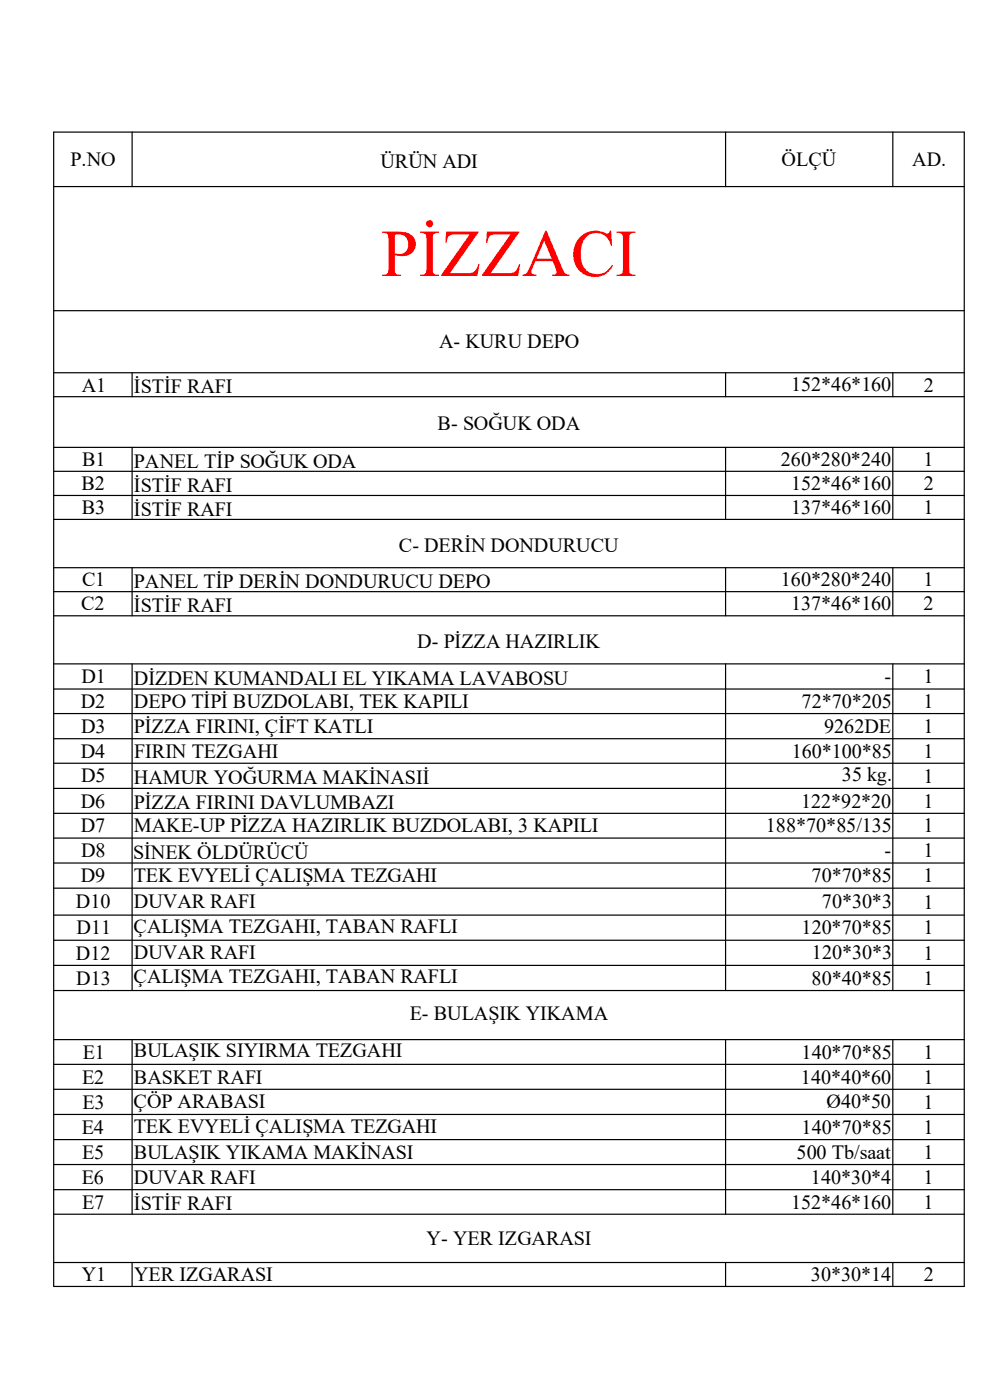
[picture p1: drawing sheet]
<svg xmlns="http://www.w3.org/2000/svg" width="210mm" height="297mm" viewBox="0 0 210 297" stroke-linecap="round" stroke-linejoin="round" font-family="sans-serif">
<defs><g id="words">
<text font-size="14.2" fill="#f00" x="80.8" y="58.5">PİZZACI</text>
<g font-size="4.3">
<text x="14.9" y="35.2">P.NO</text>
<text x="80.7" y="35.6">ÜRÜN ADI</text>
<text x="165.8" y="35.2">ÖLÇÜ</text>
<text x="193.5" y="35.2">AD.</text>
<text x="93.1" y="73.9">A- KURU DEPO</text>
<text x="17.4" y="83.1">A1</text>
<text x="28.4" y="83.4">İSTİF RAFI</text>
<text x="167.8" y="83">152*46*160</text>
<text x="196" y="83.1">2</text>
<text x="92.8" y="91.3">B- SOĞUK ODA</text>
<text x="17.4" y="98.9">B1</text>
<text x="28.4" y="99.2">PANEL TİP SOĞUK ODA</text>
<text x="165.6" y="98.8">260*280*240</text>
<text x="195.9" y="98.9">1</text>
<text x="17.3" y="104">B2</text>
<text x="28.4" y="104.3">İSTİF RAFI</text>
<text x="167.8" y="104">152*46*160</text>
<text x="196" y="104">2</text>
<text x="17.4" y="109.1">B3</text>
<text x="28.4" y="109.4">İSTİF RAFI</text>
<text x="167.8" y="109">137*46*160</text>
<text x="195.9" y="109.1">1</text>
<text x="84.6" y="117.1">C- DERİN DONDURUCU</text>
<text x="17.4" y="124.4">C1</text>
<text x="28.4" y="124.7">PANEL TİP DERİN DONDURUCU DEPO</text>
<text x="165.6" y="124.4">160*280*240</text>
<text x="195.9" y="124.4">1</text>
<text x="17.2" y="129.5">C2</text>
<text x="28.4" y="129.8">İSTİF RAFI</text>
<text x="167.8" y="129.5">137*46*160</text>
<text x="195.9" y="129.5">2</text>
<text x="88.5" y="137.5">D- PİZZA HAZIRLIK</text>
<text x="17.3" y="144.9">D1</text>
<text x="28.4" y="145.2">DİZDEN KUMANDALI EL YIKAMA LAVABOSU</text>
<text x="187.7" y="144.9">-</text>
<text x="195.9" y="144.9">1</text>
<text x="17.1" y="150.2">D2</text>
<text x="17.2" y="155.4">D3</text>
<text x="28.4" y="150.2">DEPO TİPİ BUZDOLABI, TEK KAPILI</text>
<text x="28.4" y="155.4">PİZZA FIRINI, ÇİFT KATLI</text>
<text x="170" y="150.2">72*70*205</text>
<text x="174.8" y="155.4">9262DE</text>
<text x="195.9" y="150.2">1</text>
<text x="195.9" y="155.5">1</text>
<text x="17.1" y="160.7">D4</text>
<text x="28.4" y="160.7">FIRIN TEZGAHI</text>
<text x="167.9" y="160.7">160*100*85</text>
<text x="195.9" y="160.7">1</text>
<text x="17.2" y="166">D5</text>
<text x="28.4" y="166.4">HAMUR YOĞURMA MAKİNASIİ</text>
<text x="178.6" y="165.6">35 kg.</text>
<text x="195.9" y="166">1</text>
<text x="17.1" y="171.3">D6</text>
<text x="28.4" y="171.7">PİZZA FIRINI DAVLUMBAZI</text>
<text x="169.9" y="171.3">122*92*20</text>
<text x="195.9" y="171.4">1</text>
<text x="17.1" y="176.6">D7</text>
<text x="28.4" y="176.6">MAKE-UP PİZZA HAZIRLIK BUZDOLABI, 3 KAPILI</text>
<text x="162.5" y="176.6">188*70*85/135</text>
<text x="195.9" y="176.6">1</text>
<text x="17.2" y="181.9">D8</text>
<text x="28.2" y="182.2">SİNEK ÖLDÜRÜCÜ</text>
<text x="187.7" y="181.9">-</text>
<text x="195.9" y="181.9">1</text>
<text x="17.1" y="187.2">D9</text>
<text x="28.4" y="187.2">TEK EVYELİ ÇALIŞMA TEZGAHI</text>
<text x="172.2" y="187.2">70*70*85</text>
<text x="195.9" y="187.2">1</text>
<text x="16.1" y="192.7">D10</text>
<text x="28.3" y="197.9">ÇALIŞMA TEZGAHI, TABAN RAFLI</text>
<text x="28.4" y="192.7">DUVAR RAFI</text>
<text x="174.4" y="192.7">70*30*3</text>
<text x="195.9" y="192.7">1</text>
<text x="16.1" y="203.6">D12</text>
<text x="16.3" y="198.2">D11</text>
<text x="28.4" y="203.5">DUVAR RAFI</text>
<text x="170.1" y="198.2">120*70*85</text>
<text x="172.2" y="203.5">120*30*3</text>
<text x="195.9" y="203.6">1</text>
<text x="195.9" y="198.2">1</text>
<text x="16.2" y="208.9">D13</text>
<text x="28.3" y="208.5">ÇALIŞMA TEZGAHI, TABAN RAFLI</text>
<text x="172.2" y="208.9">80*40*85</text>
<text x="195.9" y="208.9">1</text>
<text x="86.9" y="216.4">E- BULAŞIK YIKAMA</text>
<text x="17.6" y="224.6">E1</text>
<text x="28.4" y="224.2">BULAŞIK SIYIRMA TEZGAHI</text>
<text x="170.1" y="224.6">140*70*85</text>
<text x="195.9" y="224.6">1</text>
<text x="17.4" y="229.9">E2</text>
<text x="28.4" y="229.9">BASKET RAFI</text>
<text x="169.9" y="229.9">140*40*60</text>
<text x="195.9" y="229.9">1</text>
<text x="17.5" y="235.2">E3</text>
<text x="28.3" y="235.1">ÇÖP ARABASI</text>
<text x="175.3" y="235.2">Ø40*50</text>
<text x="195.9" y="235.2">1</text>
<text x="17.4" y="240.5">E4</text>
<text x="17.4" y="245.8">E5</text>
<text x="28.4" y="240.5">TEK EVYELİ ÇALIŞMA TEZGAHI</text>
<text x="28.4" y="245.8">BULAŞIK YIKAMA MAKİNASI</text>
<text x="169" y="245.9">500 Tb/saat</text>
<text x="170.1" y="240.5">140*70*85</text>
<text x="195.9" y="240.5">1</text>
<text x="195.9" y="245.9">1</text>
<text x="17.4" y="251.2">E6</text>
<text x="28.4" y="251.1">DUVAR RAFI</text>
<text x="172" y="251.2">140*30*4</text>
<text x="195.9" y="251.2">1</text>
<text x="17.4" y="256.4">E7</text>
<text x="28.4" y="256.7">İSTİF RAFI</text>
<text x="167.8" y="256.4">152*46*160</text>
<text x="195.9" y="256.5">1</text>
<text x="90.5" y="264.1">Y- YER IZGARASI</text>
<text x="17.4" y="271.8">Y1</text>
<text x="28.4" y="271.8">YER IZGARASI</text>
<text x="172" y="271.8">30*30*14</text>
<text x="196" y="271.8">2</text>
</g>
</g></defs>
<g fill="none" stroke="#000" stroke-width=".25">
<path d="M11.4 39.6h193.2M11.4 28h193.2v244.9h-193.2zM28 28v11.6M153.9 28v11.6M189.4 28v11.6M11.4 65.9h193.2M11.4 79.1h193.2M28 79.1v5.1M153.9 79.1v5.1M189.4 79.1v5.1M11.4 84.2h193.2M11.4 94.9h193.2"/>
<path d="M11.4 100h193.2M28 94.9v15.3M153.9 94.9v15.3M189.4 94.9v15.3M11.4 105.1h193.2M11.4 110.2h193.2M11.4 120.4h193.2M11.4 125.5h193.2M11.4 130.6h193.2M28 120.4v10.2M153.9 120.4v10.2M189.4 120.4v10.2"/>
<path d="M11.4 140.8h193.2M11.4 146.2h193.2M11.4 151.4h193.2M11.4 156.7h193.2M28 140.8v69.3M153.9 140.8v69.3M189.4 140.8v69.3M11.4 161.9h193.2M11.4 167.3h193.2M11.4 172.6h193.2M11.4 177.8h193.2M11.4 183.1h193.2"/>
<path d="M11.4 188.4h193.2M11.4 194.1h193.2M11.4 199.5h193.2M11.4 204.8h193.2M11.4 210.1h193.2M11.4 220.6h193.2M11.4 225.8h193.2M11.4 231.1h193.2M11.4 236.4h193.2M28 220.6v37M153.9 220.6v37M189.4 220.6v37"/>
<path d="M11.4 241.8h193.2M11.4 247.1h193.2M11.4 252.4h193.2M11.4 257.6h193.2M11.4 267.8h193.2M28 267.8v5.1M153.9 267.8v5.1M189.4 267.8v5.1"/>
</g>
<use href="#words"/>
</svg>
